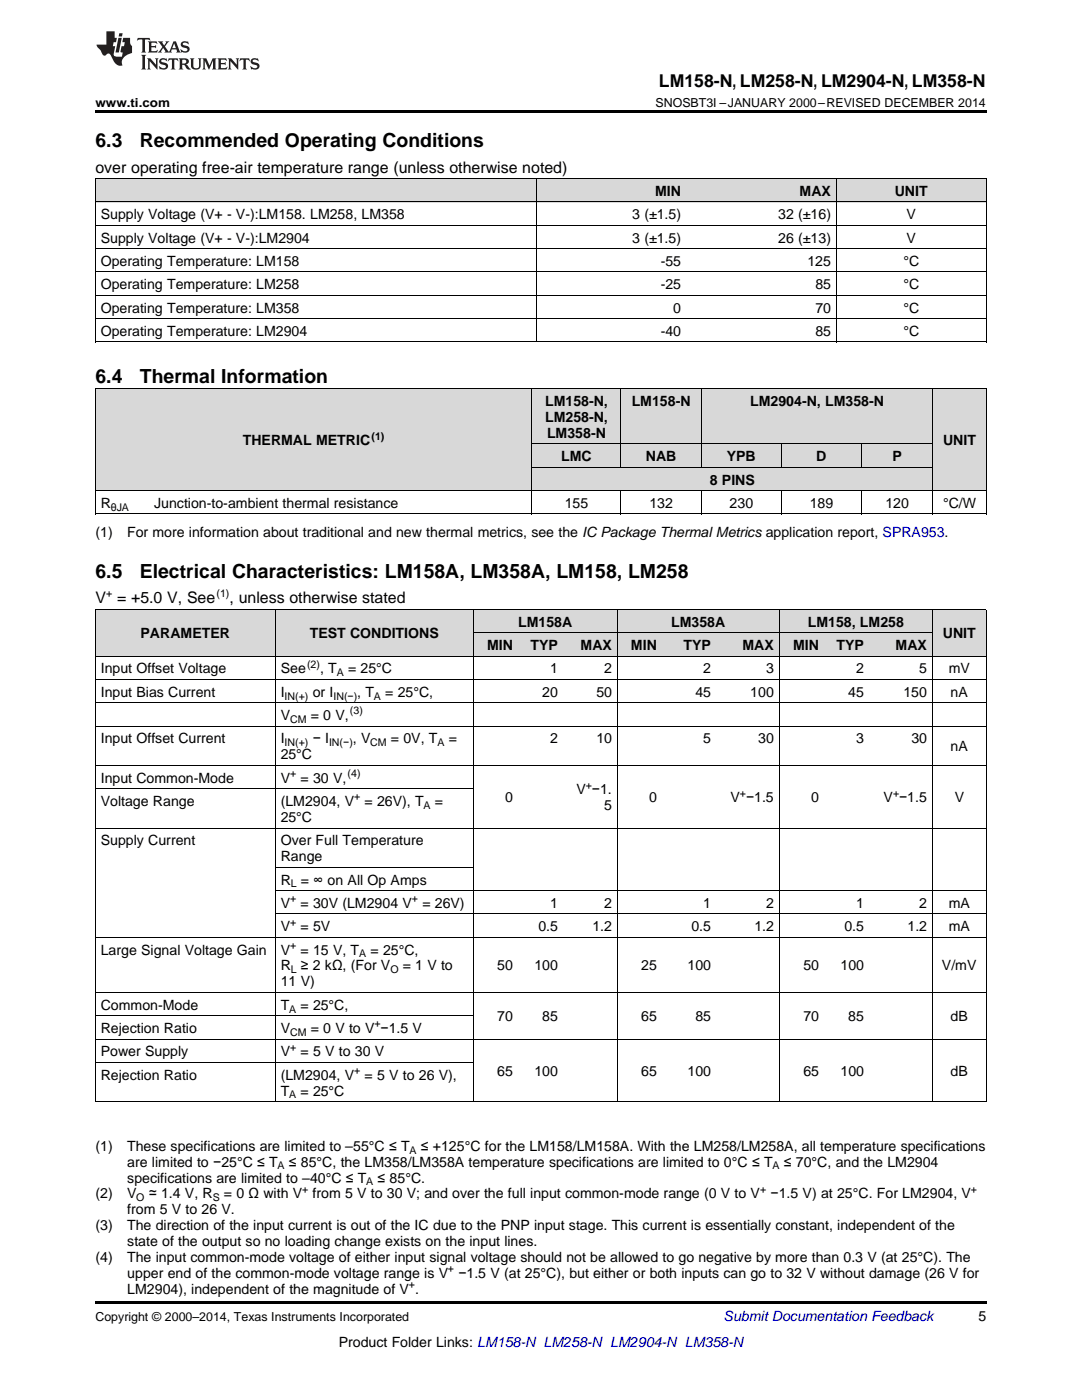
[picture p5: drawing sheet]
<svg xmlns="http://www.w3.org/2000/svg" width="216mm" height="279mm" viewBox="0 0 216 279" stroke-linecap="round" stroke-linejoin="round" font-family="sans-serif">
<defs><g id="words">
<g font-size="3.9">
<text x="19" y="29.3">6.3</text>
<text x="27.9" y="29.3">Recommended Operating Conditions</text>
<text x="19" y="76.4">6.4</text>
<text x="27.9" y="76.4">Thermal Information</text>
<text x="19" y="115.3">6.5</text>
<text x="27.9" y="115.3">Electrical Characteristics: LM158A, LM358A, LM158, LM258</text>
</g>
<text font-size="3.5" x="131.5" y="17.3">LM158-N, LM258-N, LM2904-N, LM358-N</text>
<g font-size="3.2">
<text x="19" y="34.4">over operating free-air temperature range (unless otherwise noted)</text>
<text x="19" y="120.4">V = +5.0 V, See</text>
<text x="45.8" y="120.4">, unless otherwise stated</text>
</g>
<g font-size="2.8">
<text x="130.7" y="39.1">MIN</text>
<text x="159.6" y="39.1">MAX</text>
<text x="178.5" y="39.1">UNIT</text>
<text x="20.1" y="43.7">Supply Voltage (V+ - V-):LM158. LM258, LM358</text>
<text x="126.2" y="43.7">3 (±1.5)</text>
<text x="155.3" y="43.7">32 (±16)</text>
<text x="180.9" y="43.7">V</text>
<text x="20.1" y="48.4">Supply Voltage (V+ - V-):LM2904</text>
<text x="20.1" y="53.1">Operating Temperature: LM158</text>
<text x="126.2" y="48.4">3 (±1.5)</text>
<text x="131.8" y="53.1">-55</text>
<text x="155.3" y="48.4">26 (±13)</text>
<text x="161.1" y="53.1">125</text>
<text x="180.3" y="53.1">°C</text>
<text x="180.9" y="48.4">V</text>
<text x="20.1" y="57.7">Operating Temperature: LM258</text>
<text x="131.8" y="57.7">-25</text>
<text x="162.7" y="57.7">85</text>
<text x="180.3" y="57.7">°C</text>
<text x="20.1" y="62.4">Operating Temperature: LM358</text>
<text x="134.3" y="62.4">0</text>
<text x="162.7" y="62.4">70</text>
<text x="180.3" y="62.4">°C</text>
<text x="20.1" y="67">Operating Temperature: LM2904</text>
<text x="131.8" y="67">-40</text>
<text x="162.7" y="67">85</text>
<text x="180.3" y="67">°C</text>
<text x="108.8" y="81">LM158-N,</text>
<text x="126" y="81">LM158-N</text>
<text x="149.7" y="81">LM2904-N, LM358-N</text>
<text x="48.4" y="88.9">THERMAL METRIC</text>
<text x="108.8" y="84.2">LM258-N,</text>
<text x="109.1" y="87.4">LM358-N</text>
<text x="188.2" y="88.9">UNIT</text>
<text x="112" y="92">LMC</text>
<text x="128.9" y="92">NAB</text>
<text x="145" y="92">YPB</text>
<text x="162.9" y="92">D</text>
<text x="178.1" y="92">P</text>
<text x="20.1" y="101.4">R</text>
<text x="30.8" y="101.4">Junction-to-ambient thermal resistance</text>
<text x="112.7" y="101.4">155</text>
<text x="129.6" y="101.4">132</text>
<text x="141.6" y="96.7">8 PINS</text>
<text x="145.6" y="101.4">230</text>
<text x="161.6" y="101.4">189</text>
<text x="176.7" y="101.4">120</text>
<text x="188.2" y="101.4">°C/W</text>
<text x="19" y="107.2">(1)</text>
<text x="25.4" y="107.2">For more information about traditional and new thermal metrics, see the IC Package Thermal Metrics application report, SPRA953.</text>
<text x="103.4" y="125.1">LM158A</text>
<text x="133.9" y="125.1">LM358A</text>
<text x="161.2" y="125.1">LM158, LM258</text>
<text x="28" y="127.4">PARAMETER</text>
<text x="61.8" y="127.4">TEST CONDITIONS</text>
<text x="97.2" y="129.8">MIN</text>
<text x="105.8" y="129.8">TYP</text>
<text x="115.9" y="129.8">MAX</text>
<text x="125.9" y="129.8">MIN</text>
<text x="136.4" y="129.8">TYP</text>
<text x="148.2" y="129.8">MAX</text>
<text x="158.3" y="129.8">MIN</text>
<text x="166.9" y="129.8">TYP</text>
<text x="178.7" y="129.8">MAX</text>
<text x="188.1" y="127.4">UNIT</text>
<text x="20.1" y="134.4">Input Offset Voltage</text>
<text x="56" y="134.4">See</text>
<text x="63.9" y="134.4">, T</text>
<text x="69.5" y="134.4">= 25°C</text>
<text x="109.8" y="134.4">1</text>
<text x="120.5" y="134.4">2</text>
<text x="140.3" y="134.4">2</text>
<text x="152.9" y="134.4">3</text>
<text x="170.9" y="134.4">2</text>
<text x="183.4" y="134.4">5</text>
<text x="189.3" y="134.4">mV</text>
<text x="20.1" y="139.1">Input Bias Current</text>
<text x="56" y="139.1">I</text>
<text x="56" y="143.7">V</text>
<text x="62" y="143.7">= 0 V,</text>
<text x="62.4" y="139.1">or I</text>
<text x="71.3" y="139.1">, T</text>
<text x="76.9" y="139.1">= 25°C,</text>
<text x="108.2" y="139.1">20</text>
<text x="119" y="139.1">50</text>
<text x="138.7" y="139.1">45</text>
<text x="149.7" y="139.1">100</text>
<text x="169.3" y="139.1">45</text>
<text x="180.3" y="139.1">150</text>
<text x="189.7" y="139.1">nA</text>
<text x="20.1" y="148.4">Input Offset Current</text>
<text x="56" y="148.4">I</text>
<text x="62.4" y="148.4">− I</text>
<text x="70.4" y="148.4">, V</text>
<text x="78" y="148.4">= 0V, T</text>
<text x="89.5" y="148.4">=</text>
<text x="109.8" y="148.4">2</text>
<text x="119" y="148.4">10</text>
<text x="140.3" y="148.4">5</text>
<text x="151.3" y="148.4">30</text>
<text x="170.9" y="148.4">3</text>
<text x="181.9" y="148.4">30</text>
<text x="189.7" y="150">nA</text>
<text x="56" y="151.6">25°C</text>
<text x="20.1" y="156.2">Input Common-Mode</text>
<text x="20.1" y="160.9">Voltage Range</text>
<text x="56" y="156.2">V</text>
<text x="56" y="160.9">(LM2904, V</text>
<text x="60" y="156.2">= 30 V,</text>
<text x="72.7" y="160.9">= 26V), T</text>
<text x="86.8" y="160.9">=</text>
<text x="100.8" y="160.1">0</text>
<text x="115" y="158.5">V −1.</text>
<text x="120.5" y="161.7">5</text>
<text x="129.5" y="160.1">0</text>
<text x="145.8" y="160.1">V −1.5</text>
<text x="161.9" y="160.1">0</text>
<text x="176.3" y="160.1">V −1.5</text>
<text x="190.5" y="160.1">V</text>
<text x="56" y="164">25°C</text>
<text x="20.1" y="168.7">Supply Current</text>
<text x="56" y="168.7">Over Full Temperature</text>
<text x="56" y="171.9">Range</text>
<text x="56" y="176.5">R</text>
<text x="60" y="176.5">= ∞ on All Op Amps</text>
<text x="56" y="181.2">V</text>
<text x="56" y="185.8">V</text>
<text x="60" y="181.2">= 30V (LM2904 V</text>
<text x="60" y="185.8">= 5V</text>
<text x="84.3" y="181.2">= 26V)</text>
<text x="107.4" y="185.8">0.5</text>
<text x="109.8" y="181.2">1</text>
<text x="118.2" y="185.8">1.2</text>
<text x="120.5" y="181.2">2</text>
<text x="138" y="185.8">0.5</text>
<text x="140.3" y="181.2">1</text>
<text x="150.5" y="185.8">1.2</text>
<text x="152.9" y="181.2">2</text>
<text x="168.5" y="185.8">0.5</text>
<text x="170.9" y="181.2">1</text>
<text x="181.1" y="185.8">1.2</text>
<text x="183.4" y="181.2">2</text>
<text x="189.3" y="181.2">mA</text>
<text x="189.3" y="185.8">mA</text>
<text x="20.1" y="190.5">Large Signal Voltage Gain</text>
<text x="56" y="190.5">V</text>
<text x="60" y="190.5">= 15 V, T</text>
<text x="73.9" y="190.5">= 25°C,</text>
<text x="56" y="193.7">R</text>
<text x="56" y="196.8">11 V)</text>
<text x="60" y="193.7">≥ 2 kΩ, (For V</text>
<text x="80.4" y="193.7">= 1 V to</text>
<text x="99.2" y="193.7">50</text>
<text x="106.6" y="193.7">100</text>
<text x="128" y="193.7">25</text>
<text x="137.2" y="193.7">100</text>
<text x="160.3" y="193.7">50</text>
<text x="167.7" y="193.7">100</text>
<text x="188" y="193.7">V/mV</text>
<text x="20.1" y="201.5">Common-Mode</text>
<text x="56" y="201.5">T</text>
<text x="60" y="201.5">= 25°C,</text>
<text x="99.2" y="203.8">70</text>
<text x="108.2" y="203.8">85</text>
<text x="128" y="203.8">65</text>
<text x="138.7" y="203.8">85</text>
<text x="160.3" y="203.8">70</text>
<text x="169.3" y="203.8">85</text>
<text x="189.7" y="203.8">dB</text>
<text x="20.1" y="206.2">Rejection Ratio</text>
<text x="56" y="206.2">V</text>
<text x="62" y="206.2">= 0 V to V −1.5 V</text>
<text x="20.1" y="210.8">Power Supply</text>
<text x="20.1" y="215.5">Rejection Ratio</text>
<text x="56" y="210.8">V</text>
<text x="56" y="215.5">(LM2904, V</text>
<text x="60" y="210.8">= 5 V to 30 V</text>
<text x="72.7" y="215.5">= 5 V to 26 V),</text>
<text x="99.2" y="214.7">65</text>
<text x="106.6" y="214.7">100</text>
<text x="128" y="214.7">65</text>
<text x="137.2" y="214.7">100</text>
<text x="160.3" y="214.7">65</text>
<text x="167.7" y="214.7">100</text>
<text x="189.7" y="214.7">dB</text>
<text x="56" y="218.7">T</text>
<text x="60" y="218.7">= 25°C</text>
<text x="19" y="229.7">(1)</text>
<text x="25.4" y="229.7">These specifications are limited to –55°C ≤ T</text>
<text x="25.4" y="232.8">are limited to −25°C ≤ T</text>
<text x="57.6" y="232.8">≤ 85°C, the LM358/LM358A temperature specifications are limited to 0°C ≤ T</text>
<text x="84" y="229.7">≤ +125°C for the LM158/LM158A. With the LM258/LM258A, all temperature specifications</text>
<text x="156.4" y="232.8">≤ 70°C, and the LM2904</text>
<text x="19" y="239.2">(2)</text>
<text x="25.4" y="239.2">V</text>
<text x="25.4" y="236">specifications are limited to –40°C ≤ T</text>
<text x="29.7" y="239.2">≃ 1.4 V, R</text>
<text x="44.7" y="239.2">= 0 Ω with V</text>
<text x="62.4" y="239.2">from 5 V to 30 V; and over the full input common-mode range (0 V to V</text>
<text x="75.4" y="236">≤ 85°C.</text>
<text x="153.7" y="239.2">−1.5 V) at 25°C. For LM2904, V</text>
<text x="19" y="245.5">(3)</text>
<text x="25.4" y="245.5">The direction of the input current is out of the IC due to the PNP input stage. This current is essentially constant, independent of the</text>
<text x="25.4" y="242.4">from 5 V to 26 V.</text>
<text x="19" y="251.9">(4)</text>
<text x="25.4" y="251.9">The input common-mode voltage of either input signal voltage should not be allowed to go negative by more than 0.3 V (at 25°C). The</text>
<text x="25.4" y="248.7">state of the output so no loading change exists on the input lines.</text>
<text x="25.4" y="255.1">upper end of the common-mode voltage range is V</text>
<text x="91.5" y="255.1">−1.5 V (at 25°C), but either or both inputs can go to 32 V without damage (26 V for</text>
<text x="25.4" y="258.2">LM2904), independent of the magnitude of V .</text>
<text x="195.3" y="263.6">5</text>
<text x="67.6" y="268.9">Product Folder Links: LM158-N LM258-N LM2904-N LM358-N</text>
</g>
<text font-size="2.8" fill="#0000c8" x="144.4" y="263.6">Submit Documentation Feedback</text>
<g font-size="2.5">
<text x="19" y="21.4">www.ti.com</text>
<text x="130.8" y="21.4">SNOSBT3I –JANUARY 2000–REVISED DECEMBER 2014</text>
<text x="19" y="263.6">Copyright © 2000–2014, Texas Instruments Incorporated</text>
</g>
<g font-size="2.1">
<text x="74.1" y="87.7">(1)</text>
<text x="22.1" y="101.9">θJA</text>
<text x="21.2" y="119.2">+</text>
<text x="43.2" y="119.2">(1)</text>
<text x="61.3" y="133.3">(2)</text>
<text x="67.2" y="135">A</text>
<text x="56.8" y="139.6">IN(+)</text>
<text x="66.5" y="139.6">IN(−)</text>
<text x="69.8" y="142.6">(3)</text>
<text x="74.6" y="139.6">A</text>
<text x="56.8" y="148.9">IN(+)</text>
<text x="57.9" y="144.3">CM</text>
<text x="65.7" y="148.9">IN(−)</text>
<text x="73.9" y="148.9">CM</text>
<text x="87.3" y="148.9">A</text>
<text x="57.9" y="155.1">+</text>
<text x="69.4" y="155.1">(4)</text>
<text x="70.7" y="159.7">+</text>
<text x="84.5" y="161.4">A</text>
<text x="116.9" y="157.4">+</text>
<text x="147.6" y="159">+</text>
<text x="178.2" y="159">+</text>
<text x="58" y="177.1">L</text>
<text x="57.9" y="180.1">+</text>
<text x="57.9" y="184.7">+</text>
<text x="82.2" y="180.1">+</text>
<text x="57.9" y="189.4">+</text>
<text x="71.7" y="191.1">A</text>
<text x="58" y="194.2">L</text>
<text x="77.9" y="194.2">O</text>
<text x="57.7" y="202.1">A</text>
<text x="57.9" y="206.7">CM</text>
<text x="57.9" y="209.7">+</text>
<text x="74.7" y="205">+</text>
<text x="70.7" y="214.3">+</text>
<text x="57.7" y="219.2">A</text>
<text x="55.4" y="233.4">A</text>
<text x="81.7" y="230.2">A</text>
<text x="154.2" y="233.4">A</text>
<text x="27.2" y="239.7">O</text>
<text x="42.4" y="239.7">S</text>
<text x="60.3" y="238.1">+</text>
<text x="73.1" y="236.6">A</text>
<text x="151.7" y="238.1">+</text>
<text x="193.7" y="238.1">+</text>
<text x="81.6" y="257.1">+</text>
<text x="89.4" y="253.9">+</text>
</g>
</g></defs>
<g fill="#d8d8d8">
<path d="M19 121.7h21.6v9.3h-21.6z"/>
<path d="M40.6 121.7h14.4v9.3h-14.4z"/>
<path d="M55 121.7h28.7v9.3h-28.7z"/>
<path d="M83.7 121.7h10.8v9.3h-10.8z"/>
<path d="M94.5 126.4h8.9v4.6h-8.9z"/>
<path d="M103.4 126.4h9v4.6h-9z"/>
<path d="M112.4 126.4h10.8v4.6h-10.8z"/>
<path d="M123.2 126.4h9v4.6h-9z"/>
<path d="M132.2 126.4h10.7v4.6h-10.7z"/>
<path d="M142.9 126.4h12.6v4.6h-12.6z"/>
<path d="M155.5 126.4h9v4.6h-9z"/>
<path d="M164.5 126.4h9v4.6h-9z"/>
<path d="M173.5 126.4h12.6v4.6h-12.6z"/>
<path d="M186.1 121.7h10.7v9.3h-10.7z"/>
<path d="M94.5 121.7h8.9v4.7h-8.9z"/>
<path d="M103.4 121.7h9v4.7h-9z"/>
<path d="M112.4 121.7h10.8v4.7h-10.8z"/>
<path d="M123.2 121.7h9v4.7h-9z"/>
<path d="M132.2 121.7h10.7v4.7h-10.7z"/>
<path d="M142.9 121.7h12.6v4.7h-12.6z"/>
<path d="M155.5 121.7h9v4.7h-9z"/>
<path d="M164.5 121.7h9v4.7h-9z"/>
<path d="M173.5 121.7h12.6v4.7h-12.6z"/>
<path d="M19 77.6h10.7v20.4h-10.7z"/>
<path d="M29.7 77.6h76.5v20.4h-76.5z"/>
<path d="M106.2 93.3h17.7v4.7h-17.7z"/>
<path d="M123.9 93.3h16v4.7h-16z"/>
<path d="M139.9 93.3h16v4.7h-16z"/>
<path d="M155.9 93.3h16v4.7h-16z"/>
<path d="M171.9 93.3h14.3v4.7h-14.3z"/>
<path d="M186.2 77.6h10.6v20.4h-10.6z"/>
<path d="M106.2 88.7h17.7v4.6h-17.7z"/>
<path d="M123.9 88.7h16v4.6h-16z"/>
<path d="M139.9 88.7h16v4.6h-16z"/>
<path d="M155.9 88.7h16v4.6h-16z"/>
<path d="M171.9 88.7h14.3v4.6h-14.3z"/>
<path d="M106.2 77.6h17.7v11.1h-17.7z"/>
<path d="M123.9 77.6h16v11.1h-16z"/>
<path d="M139.9 77.6h16v11.1h-16z"/>
<path d="M155.9 77.6h16v11.1h-16z"/>
<path d="M171.9 77.6h14.3v11.1h-14.3z"/>
<path d="M19 35.7h88.1v4.7h-88.1z"/>
<path d="M107.1 35.7h29.9v4.7h-29.9z"/>
<path d="M137 35.7h29.9v4.7h-29.9z"/>
<path d="M166.9 35.7h29.9v4.7h-29.9z"/>
</g>
<g fill="#000">
<path d="M19 22h177.8v.5h-177.8zM19 68.3h.2zM166.8 68.3h.1zM196.7 68.3h.1zM19 102.6h.2zM106 102.6h.2zM123.8 102.6h.1zM139.8 102.6h.1zM155.8 102.6h.1zM171.8 102.6h.1zM186.1 102.6h.1zM196.7 102.6h.1z"/>
<path d="M19 259.7h177.8v.5h-177.8z"/>
</g>
<g fill="none" stroke="#000" stroke-width=".2">
<path d="M19 35.6h177.8M19.1 35.7v32.6M107 35.7v32.6M166.8 35.7v32.6M196.8 35.7v32.6M19 58.9h177.8M19 54.3h177.8M19 49.6h177.8M19 45h177.8M19 40.3h177.8M19 77.6h177.8M19 68.2h177.8"/>
<path d="M19 63.6h177.8M19.1 77.6v25M106.1 77.6v25M123.9 77.6v15.7M139.9 77.6v15.7M186.1 77.6v25M196.8 77.6v25M19 97.9h177.8M106.2 93.3h80M106.2 88.6h80M123.9 97.9v4.7M139.9 97.9v4.7"/>
<path d="M155.9 88.6v4.7M155.9 97.9v4.7M171.9 88.6v4.7M171.9 97.9v4.7M19 102.6h177.8M19 135.6h177.8M19 131h177.8M19 121.7h177.8M19.1 121.7v98.2M54.9 121.7v98.2M94.4 121.7v98.2M94.5 126.3h91.6"/>
<path d="M123.1 121.7v98.2M155.5 121.7v98.2M186 121.7v98.2M196.8 121.7v98.2M19 157.4h75.4M19 152.8h177.8M19 144.9h177.8M19 140.3h177.8M19 165.3h177.8M55 177.7h141.8M55 173.1h39.4M19 198.1h177.8"/>
<path d="M19 187.1h177.8M55 182.4h141.8M19 219.9h177.8M19 212h75.4M19 207.4h177.8M19 202.7h75.4"/>
</g>
<g fill="#231f20">
<path d="M27.5 7.6l-.1 .5 .4-.2h.6v.1v2.1l-.2 .4h1l-.3-.4v-2.1l.1-.1h.5l.5 .2-.2-.5zM29.5 8.3l.2 .3v1.5l-.2 .4h1.8l.2-.6a1.04 1.04 0 0 1-1.3 .2v-.7h.6l.3 .2v-.6l-.3 .2h-.6v-.6l.8-.1 .4 .3-.2-.5zM31.5 8.3l.9 1.1-.9 1.1h.8l-.2-.2 .5-.7 .4 .7-.2 .2h1.5l-.1-.2 .1-.4h.9l.1 .4-.2 .2h1l-.3-.3-.7-1.9h-.5l-.9 2-.8-1 .9-1h-.8l.1 .3-.3 .5-.4-.6 .2-.2zM34.7 8.6l.4 1h-.7zM36.3 8.4a.63 .63 0 0 0-.2 .7 .63 .63 0 0 0 .6 .4l.6 .2 .1 .2a.75 .75 0 0 1-.7 .4 .75 .75 0 0 1-.6-.5l.1 .7 .1-.1a1.11 1.11 0 0 0 1.5-.6 1.13 1.13 0 0 0-1.2-.8l-.1-.4a1.04 1.04 0 0 1 1.2 .2l-.2-.5-.1 .1-.5-.2zM28.2 10.9l.2 .4v2.2l-.2 .4h1l-.3-.4v-2.2l.3-.4zM29.3 11.6l.3 .4v1.5l-.3 .4h.8l-.2-.4v-1.3l1.5 1.7v-1.9l.2-.4h-.7l.2 .4v.9l-1.1-1.3zM32 11.8a.62 .62 0 0 0-.2 .7 .62 .62 0 0 0 .6 .4l.6 .1 .1 .3a.76 .76 0 0 1-.7 .3 .76 .76 0 0 1-.6-.4l.1 .7 .1-.1a1.11 1.11 0 0 0 1.5-.6 1.13 1.13 0 0 0-1.2-.8l-.1-.4a1.04 1.04 0 0 1 1.2 .2l-.2-.6-.1 .1-.5-.1zM33.7 11.6l-.2 .6a.61 .61 0 0 1 .8-.3v1.6l-.2 .4h.9l-.2-.4v-1.6a.63 .63 0 0 1 .8 .3l-.2-.6zM35.6 11.6l.3 .4v1.5l-.3 .4h1l-.2-.2v-.8l.5 .2a.76 .76 0 0 0 1.2 .7l-1-1a.58 .58 0 0 0 .6-.5 .58 .58 0 0 0-.5-.6zM36.4 11.9h.1a.45 .45 0 0 1 .5 .1 .45 .45 0 0 1 .1 .5l-.7 .2zM37.9 11.6l.2 .2a2.17 2.17 0 0 0 .3 1.9 .99 .99 0 0 0 1.6-.6v-1.1l.2-.4h-.7l.2 .2a1.92 1.92 0 0 1-.2 1.8 .6 .6 0 0 1-.9-.5v-1.1l.2-.4zM40.4 11.6l.2 .4v1.5l-.2 .4h.7l-.2-.4v-1.4l.8 1.8 .8-1.8v1.4l-.2 .4h.9l-.2-.4v-1.5l.2-.4h-.8l-.6 1.5-.6-1.5zM43.4 11.6l.2 .4v1.5l-.2 .4h1.8l.2-.6a1.04 1.04 0 0 1-1.3 .1v-.6h.5l.4 .2v-.6l-.4 .2h-.5v-.7h.8l.3 .3-.1-.6zM45.5 11.6l.2 .4v1.5l-.2 .4h.7l-.2-.4v-1.3l1.5 1.7v-1.9l.2-.4h-.7l.2 .4v.9l-1.1-1.3zM47.9 11.6l-.1 .6a.61 .61 0 0 1 .8-.3v1.6l-.3 .4h1l-.3-.4 .1-1.6a.63 .63 0 0 1 .7 .3l-.1-.6zM50.2 11.8a.62 .62 0 0 0-.2 .7 .62 .62 0 0 0 .6 .4l.6 .1 .2 .3a.76 .76 0 0 1-.8 .3 .76 .76 0 0 1-.6-.4l.1 .7 .2-.1a1.11 1.11 0 0 0 1.5-.6 1.13 1.13 0 0 0-1.3-.8l-.1-.4a1.04 1.04 0 0 1 1.2 .2l-.1-.6-.2 .1-.5-.1z"/>
<path d="M21.2 6.3v2.6h-1.9l.1 .4 .7 .9a.91 .91 0 0 0 1 .8 .56 .56 0 0 1 .5-.3 .56 .56 0 0 1 .5 .3l.4 .8a1.53 1.53 0 0 0 1.9 1.2 1.54 1.54 0 0 1 1-2.1l.9-.3v-1.4a1.52 1.52 0 0 1-.3-1.6h-1.4l-.2 .8h.5l-.2 .8h-.4l-.2 1v.2l.4 .1-.2 .8a1.93 1.93 0 0 1-1.6-.3l.3-1.8h-.5l.2-.8h.4l.2-.8h-.4v-1.3zM23.6 7.6l-.6 2.9h.7l.6-2.9zM23.8 6.6l-.1 .7h.6l.2-.7z"/>
</g>
<use href="#words"/>
</svg>
